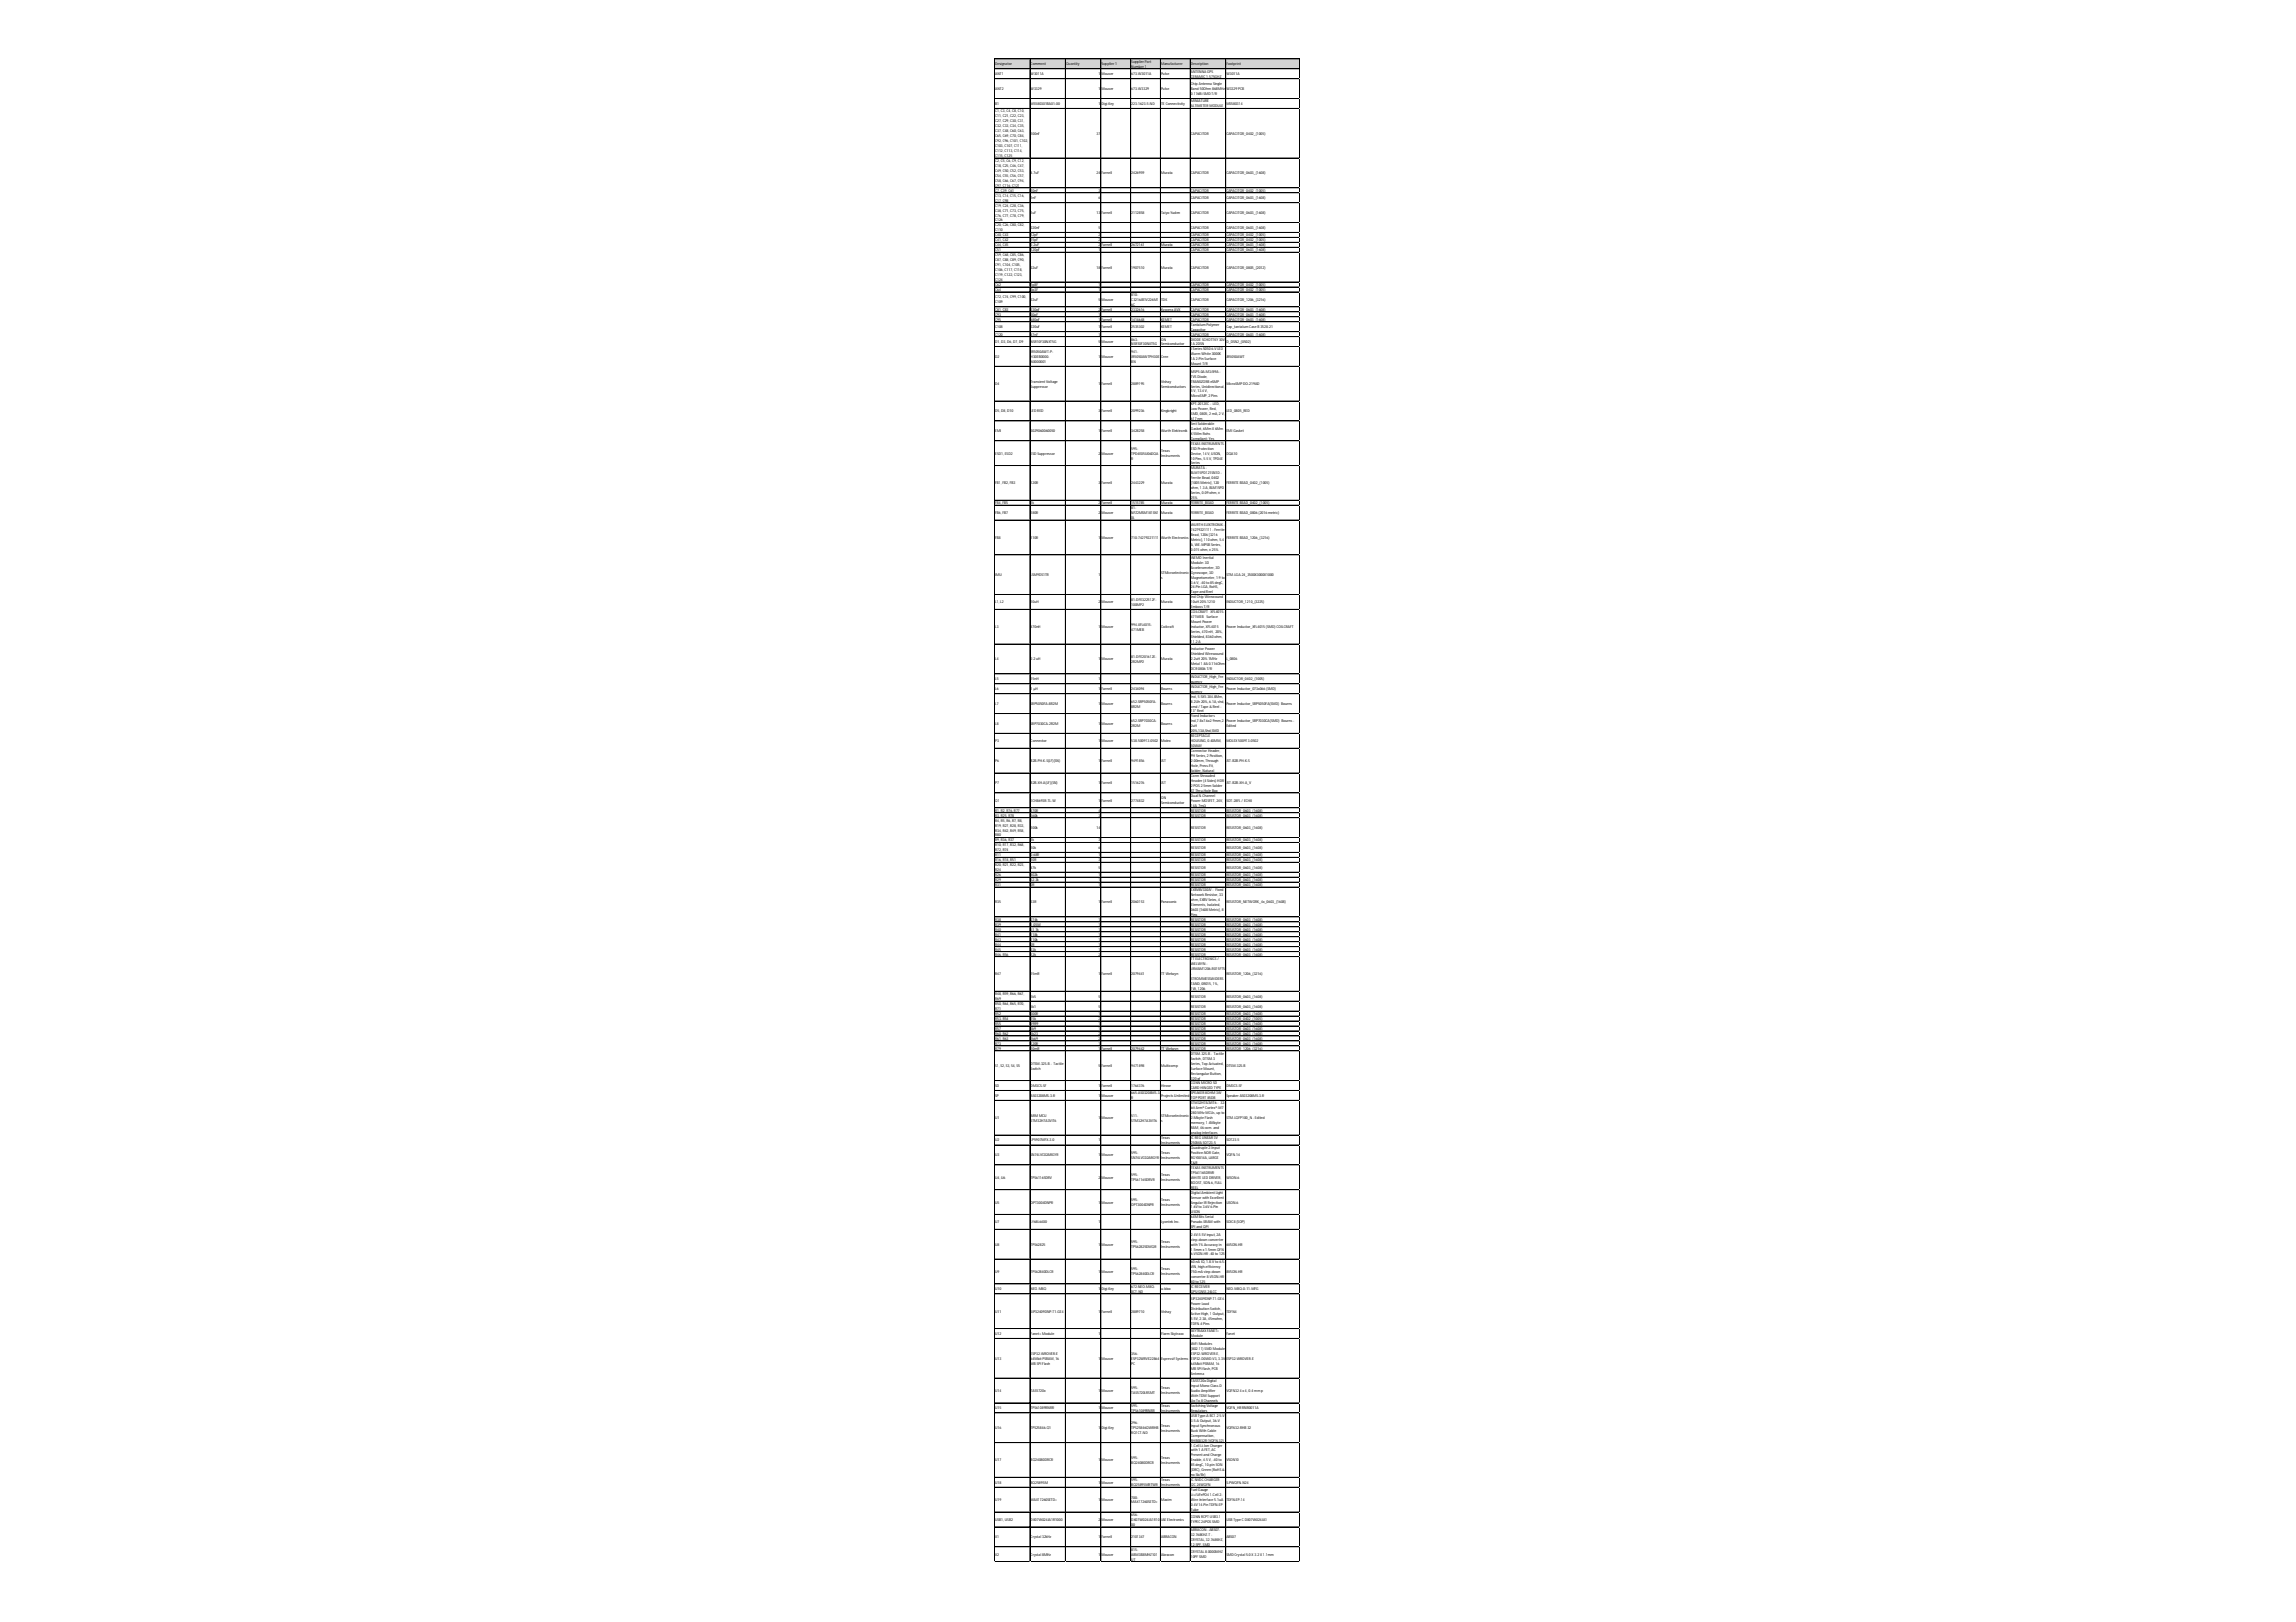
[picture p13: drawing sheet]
<svg xmlns="http://www.w3.org/2000/svg" width="297mm" height="210mm" viewBox="0 0 297 210" stroke-linecap="round" stroke-linejoin="round" font-family="sans-serif">
<defs><g id="words">
<g font-size=".5">
<text x="128.7" y="8.4">Designator</text>
<text x="128.7" y="9.7">ANT1</text>
<text x="128.7" y="11.6">ANT2</text>
<text x="133.3" y="8.4">Comment</text>
<text x="133.3" y="9.7">W3011A</text>
<text x="133.3" y="11.6">W3329</text>
<text x="137.9" y="8.4">Quantity</text>
<text x="142.1" y="9.7">1</text>
<text x="142.1" y="11.6">1</text>
<text x="142.5" y="8.4">Supplier 1</text>
<text x="142.5" y="9.7">Mouser</text>
<text x="142.5" y="11.6">Mouser</text>
<text x="146.4" y="8.1">Supplier Part</text>
<text x="146.4" y="8.8">Number 1</text>
<text x="146.4" y="9.7">673-W3011A</text>
<text x="146.4" y="11.6">673-W3329</text>
<text x="150.2" y="8.4">Manufacturer</text>
<text x="150.2" y="9.7">Pulse</text>
<text x="150.2" y="11.6">Pulse</text>
<text x="154.1" y="8.4">Description</text>
<text x="154.1" y="9.4">ANTENNA GPS</text>
<text x="154.1" y="10">CERAMIC 1.575GHZ</text>
<text x="154.1" y="11">Chip Antenna Single</text>
<text x="154.1" y="11.6">Band 50Ohm 868MHz</text>
<text x="158.7" y="8.4">Footprint</text>
<text x="158.7" y="9.7">W3011A</text>
<text x="158.7" y="11.6">W3329 PCB</text>
<text x="128.7" y="13.6">B1</text>
<text x="128.7" y="14.5">C1, C3, C4, C8, C10,</text>
<text x="128.7" y="15.2">C11, C21, C22, C23,</text>
<text x="128.7" y="15.8">C27, C29, C30, C31,</text>
<text x="128.7" y="16.5">C32, C33, C34, C35,</text>
<text x="128.7" y="17.1">C37, C48, C60, C63,</text>
<text x="128.7" y="17.7">C65, C69, C70, C84,</text>
<text x="133.3" y="13.6">MS580301BA01-00</text>
<text x="133.3" y="17.4">100nF</text>
<text x="141.9" y="17.4">37</text>
<text x="142.1" y="13.6">1</text>
<text x="142.5" y="13.6">Digi-Key</text>
<text x="146.4" y="13.6">223-1623-5-ND</text>
<text x="150.2" y="13.6">TE Connectivity</text>
<text x="154.1" y="12.3">0.17dBi SMD T/R</text>
<text x="154.1" y="13.3">MINIATURE</text>
<text x="154.1" y="13.9">ALTIMETER MODULE</text>
<text x="154.1" y="17.4">CAPACITOR</text>
<text x="158.7" y="13.6">MS580314</text>
<text x="158.7" y="17.4">CAPACITOR_0402_(1005)</text>
<text x="128.7" y="18.4">C92, C96, C101, C102,</text>
<text x="128.7" y="19">C103, C107, C111,</text>
<text x="128.7" y="19.7">C112, C113, C114,</text>
<text x="128.7" y="20.3">C115, C125</text>
<text x="128.7" y="21">C2, C5, C6, C9, C12,</text>
<text x="128.7" y="21.6">C18, C25, C46, C47,</text>
<text x="128.7" y="22.2">C49, C50, C52, C53,</text>
<text x="128.7" y="22.9">C54, C55, C56, C57,</text>
<text x="128.7" y="23.5">C58, C66, C67, C94,</text>
<text x="133.3" y="22.6">4.7uF</text>
<text x="141.9" y="22.6">24</text>
<text x="142.5" y="22.6">Farnell</text>
<text x="146.4" y="22.6">2426959</text>
<text x="150.2" y="22.6">Murata</text>
<text x="154.1" y="22.6">CAPACITOR</text>
<text x="158.7" y="22.6">CAPACITOR_0603_(1608)</text>
<text x="128.7" y="24.2">C97, C116, C121</text>
<text x="128.7" y="24.8">C7, C39, C61</text>
<text x="128.7" y="25.5">C13, C14, C15, C16,</text>
<text x="128.7" y="26.1">C17, C98</text>
<text x="128.7" y="26.7">C19, C24, C28, C36,</text>
<text x="128.7" y="27.4">C38, C71, C73, C75,</text>
<text x="128.7" y="28">C76, C77, C78, C79,</text>
<text x="128.7" y="28.7">C126</text>
<text x="128.7" y="29.3">C20, C26, C80, C82,</text>
<text x="128.7" y="29.9">C110</text>
<text x="133.3" y="24.8">10nF</text>
<text x="133.3" y="25.8">1nF</text>
<text x="133.3" y="27.7">1uF</text>
<text x="133.3" y="29.6">220nF</text>
<text x="141.9" y="27.7">13</text>
<text x="142.1" y="24.8">3</text>
<text x="142.1" y="25.8">6</text>
<text x="142.1" y="29.6">5</text>
<text x="142.5" y="27.7">Farnell</text>
<text x="146.4" y="27.7">2112858</text>
<text x="150.2" y="27.7">Taiyo Yuden</text>
<text x="154.1" y="24.8">CAPACITOR</text>
<text x="154.1" y="25.8">CAPACITOR</text>
<text x="154.1" y="27.7">CAPACITOR</text>
<text x="154.1" y="29.6">CAPACITOR</text>
<text x="158.7" y="24.8">CAPACITOR_0402_(1005)</text>
<text x="158.7" y="25.8">CAPACITOR_0603_(1608)</text>
<text x="158.7" y="27.7">CAPACITOR_0603_(1608)</text>
<text x="158.7" y="29.6">CAPACITOR_0603_(1608)</text>
<text x="128.7" y="30.6">C40, C43</text>
<text x="128.7" y="31.2">C41, C42</text>
<text x="128.7" y="31.9">C44, C45</text>
<text x="128.7" y="32.5">C51</text>
<text x="128.7" y="33.2">C59, C68, C85, C86,</text>
<text x="128.7" y="33.8">C87, C88, C89, C90,</text>
<text x="128.7" y="34.4">C91, C104, C105,</text>
<text x="128.7" y="35.1">C106, C117, C118,</text>
<text x="128.7" y="35.7">C119, C122, C123,</text>
<text x="133.3" y="30.6">12pF</text>
<text x="133.3" y="31.2">15pF</text>
<text x="133.3" y="31.9">2.2uF</text>
<text x="133.3" y="32.5">120pF</text>
<text x="133.3" y="34.7">22uF</text>
<text x="141.9" y="34.7">18</text>
<text x="142.1" y="30.6">2</text>
<text x="142.1" y="31.2">2</text>
<text x="142.1" y="31.9">2</text>
<text x="142.1" y="32.5">1</text>
<text x="142.5" y="31.9">Farnell</text>
<text x="142.5" y="34.7">Farnell</text>
<text x="146.4" y="31.9">2672161</text>
<text x="146.4" y="34.7">1907510</text>
<text x="150.2" y="31.9">Murata</text>
<text x="150.2" y="34.7">Murata</text>
<text x="154.1" y="30.6">CAPACITOR</text>
<text x="154.1" y="31.2">CAPACITOR</text>
<text x="154.1" y="31.9">CAPACITOR</text>
<text x="154.1" y="32.5">CAPACITOR</text>
<text x="154.1" y="34.7">CAPACITOR</text>
<text x="158.7" y="30.6">CAPACITOR_0402_(1005)</text>
<text x="158.7" y="31.2">CAPACITOR_0402_(1005)</text>
<text x="158.7" y="31.9">CAPACITOR_0603_(1608)</text>
<text x="158.7" y="32.5">CAPACITOR_0603_(1608)</text>
<text x="158.7" y="34.7">CAPACITOR_0805_(2012)</text>
<text x="128.7" y="36.4">C124</text>
<text x="128.7" y="37">C62</text>
<text x="128.7" y="37.6">C64</text>
<text x="128.7" y="38.6">C72, C74, C99, C100,</text>
<text x="128.7" y="39.2">C109</text>
<text x="128.7" y="40.2">C81, C83</text>
<text x="128.7" y="40.9">C93</text>
<text x="128.7" y="41.5">C95</text>
<text x="133.3" y="37">1p8F</text>
<text x="133.3" y="37.6">3p3F</text>
<text x="133.3" y="38.9">22uF</text>
<text x="133.3" y="40.2">330pF</text>
<text x="133.3" y="40.9">30pF</text>
<text x="133.3" y="41.5">680pF</text>
<text x="142.1" y="37">1</text>
<text x="142.1" y="37.6">1</text>
<text x="142.1" y="38.9">5</text>
<text x="142.1" y="40.2">2</text>
<text x="142.1" y="40.9">1</text>
<text x="142.1" y="41.5">1</text>
<text x="142.5" y="38.9">Mouser</text>
<text x="142.5" y="40.2">Farnell</text>
<text x="142.5" y="41.5">Farnell</text>
<text x="146.4" y="38.3">810-</text>
<text x="146.4" y="38.9">C3216JB1V226M1</text>
<text x="146.4" y="39.6">6C</text>
<text x="146.4" y="40.2">2332616</text>
<text x="146.4" y="41.5">1414648</text>
<text x="150.2" y="38.9">TDK</text>
<text x="150.2" y="40.2">Kyocera AVX</text>
<text x="150.2" y="41.5">KEMET</text>
<text x="154.1" y="37">CAPACITOR</text>
<text x="154.1" y="37.6">CAPACITOR</text>
<text x="154.1" y="38.9">CAPACITOR</text>
<text x="154.1" y="40.2">CAPACITOR</text>
<text x="154.1" y="40.9">CAPACITOR</text>
<text x="154.1" y="41.5">CAPACITOR</text>
<text x="158.7" y="37">CAPACITOR_0402_(1005)</text>
<text x="158.7" y="37.6">CAPACITOR_0402_(1005)</text>
<text x="158.7" y="38.9">CAPACITOR_1206_(3216)</text>
<text x="158.7" y="40.2">CAPACITOR_0603_(1608)</text>
<text x="158.7" y="40.9">CAPACITOR_0603_(1608)</text>
<text x="158.7" y="41.5">CAPACITOR_0603_(1608)</text>
<text x="128.7" y="42.4">C108</text>
<text x="128.7" y="43.4">C120</text>
<text x="128.7" y="44.4">D1, D3, D6, D7, D9</text>
<text x="128.7" y="46.3">D2</text>
<text x="133.3" y="42.4">220uF</text>
<text x="133.3" y="43.4">47nF</text>
<text x="133.3" y="44.4">NSR10F30NXT5G</text>
<text x="133.3" y="45.7">JR5050AWT-P-</text>
<text x="133.3" y="46.3">H30EB0000-</text>
<text x="133.3" y="46.9">N0000001</text>
<text x="142.1" y="42.4">1</text>
<text x="142.1" y="43.4">1</text>
<text x="142.1" y="44.4">5</text>
<text x="142.1" y="46.3">1</text>
<text x="142.5" y="42.4">Farnell</text>
<text x="142.5" y="44.4">Mouser</text>
<text x="142.5" y="46.3">Mouser</text>
<text x="146.4" y="42.4">2535302</text>
<text x="146.4" y="44.1">863-</text>
<text x="146.4" y="44.7">NSR10F30NXT5G</text>
<text x="146.4" y="45.7">941-</text>
<text x="146.4" y="46.3">JR5050AWTPH30E</text>
<text x="146.4" y="46.9">BN</text>
<text x="150.2" y="42.4">KEMET</text>
<text x="150.2" y="44.1">ON</text>
<text x="150.2" y="44.7">Semiconductor</text>
<text x="150.2" y="46.3">Cree</text>
<text x="154.1" y="42.1">Tantalum Polymer</text>
<text x="154.1" y="42.8">Capacitor</text>
<text x="154.1" y="43.4">CAPACITOR</text>
<text x="154.1" y="44.1">DIODE SCHOTTKY 30V</text>
<text x="154.1" y="44.7">1A 2DSN</text>
<text x="154.1" y="45.3">J Series5050 6-V LED</text>
<text x="154.1" y="46">Warm White 3000K</text>
<text x="154.1" y="46.6">1A 2-Pin Surface</text>
<text x="154.1" y="47.3">Mount T/R</text>
<text x="158.7" y="42.4">Cap_tantalum Case B 3528-21</text>
<text x="158.7" y="43.4">CAPACITOR_0603_(1608)</text>
<text x="158.7" y="44.4">D_DSN2_(0502)</text>
<text x="158.7" y="46.3">JR5050AWT</text>
<text x="128.7" y="49.8">D4</text>
<text x="128.7" y="53.4">D5, D8, D10</text>
<text x="133.3" y="49.5">TransientVoltage</text>
<text x="133.3" y="50.2">Suppressor</text>
<text x="133.3" y="53.4">LED RED</text>
<text x="142.1" y="49.8">1</text>
<text x="142.1" y="53.4">3</text>
<text x="142.5" y="49.8">Farnell</text>
<text x="142.5" y="53.4">Farnell</text>
<text x="146.4" y="49.8">2889195</text>
<text x="146.4" y="53.4">2099236</text>
<text x="150.2" y="49.5">Vishay</text>
<text x="150.2" y="50.2">Semiconductors</text>
<text x="150.2" y="53.4">Kingbright</text>
<text x="154.1" y="48.2">MSP5.0A-M3/89A -</text>
<text x="154.1" y="48.9">TVS Diode,</text>
<text x="154.1" y="49.5">TRANSZORB eSMP</text>
<text x="154.1" y="50.2">Series, Unidirectional,</text>
<text x="154.1" y="50.8">5 V, 13.4 V,</text>
<text x="154.1" y="51.4">MicroSMP, 2 Pins</text>
<text x="154.1" y="52.4">KPT-2012EC - LED,</text>
<text x="154.1" y="53.1">LowPower, Red,</text>
<text x="154.1" y="53.7">SMD, 0805, 2 mA, 2 V,</text>
<text x="158.7" y="49.8">MicroSMP DO-219AD</text>
<text x="158.7" y="53.4">LED_0805_RED</text>
<text x="128.7" y="55.9">EMI</text>
<text x="128.7" y="58.8">ESD1, ESD2</text>
<text x="133.3" y="55.9">3029060060050</text>
<text x="133.3" y="58.8">ESD Suppressor</text>
<text x="142.1" y="55.9">1</text>
<text x="142.1" y="58.8">2</text>
<text x="142.5" y="55.9">Farnell</text>
<text x="142.5" y="58.8">Mouser</text>
<text x="146.4" y="55.9">3428258</text>
<text x="146.4" y="58.2">595-</text>
<text x="146.4" y="58.8">TPD4E05U06DQA</text>
<text x="146.4" y="59.5">R</text>
<text x="150.2" y="55.9">Wurth Elektronik</text>
<text x="150.2" y="58.5">Texas</text>
<text x="150.2" y="59.1">Instruments</text>
<text x="154.1" y="54.3">617 nm</text>
<text x="154.1" y="55">Smt Solderable</text>
<text x="154.1" y="55.6">Gasket, 6Mm X 6Mm</text>
<text x="154.1" y="56.3">X5Mm Rohs</text>
<text x="154.1" y="56.9">Compliant: Yes</text>
<text x="154.1" y="57.5">TEXAS INSTRUMENTS -</text>
<text x="154.1" y="58.2">ESD Protection</text>
<text x="154.1" y="58.8">Device, 14 V, USON,</text>
<text x="154.1" y="59.5">10 Pins, 5.5 V, TPD4E</text>
<text x="158.7" y="55.9">EMI Gasket</text>
<text x="158.7" y="58.8">DQA10</text>
<text x="128.7" y="62.7">FB1, FB2, FB3</text>
<text x="128.7" y="65.2">FB4, FB5</text>
<text x="133.3" y="62.7">120R</text>
<text x="133.3" y="65.2">1k</text>
<text x="142.1" y="62.7">3</text>
<text x="142.1" y="65.2">2</text>
<text x="142.5" y="62.7">Farnell</text>
<text x="142.5" y="65.2">Farnell</text>
<text x="146.4" y="62.7">2443229</text>
<text x="146.4" y="65.2">1515785</text>
<text x="146.4" y="65.9">81-</text>
<text x="150.2" y="62.7">Murata</text>
<text x="150.2" y="65.2">Murata</text>
<text x="154.1" y="60.1">Series</text>
<text x="154.1" y="60.8">MURATA -</text>
<text x="154.1" y="61.4">BLM15PD121SN1D -</text>
<text x="154.1" y="62">Ferrite Bead, 0402</text>
<text x="154.1" y="62.7">[1005 Metric], 120</text>
<text x="154.1" y="63.3">ohm, 1.3 A, BLM15PD</text>
<text x="154.1" y="64">Series, 0.09 ohm, ±</text>
<text x="154.1" y="64.6">25%</text>
<text x="154.1" y="65.2">FERRITE_BEAD</text>
<text x="158.7" y="62.7">FERRITE BEAD_0402_(1005)</text>
<text x="158.7" y="65.2">FERRITE BEAD_0402_(1005)</text>
<text x="128.7" y="66.5">FB6, FB7</text>
<text x="128.7" y="69.7">FB8</text>
<text x="133.3" y="66.5">180R</text>
<text x="133.3" y="69.7">110R</text>
<text x="142.1" y="66.5">2</text>
<text x="142.1" y="69.7">1</text>
<text x="142.5" y="66.5">Mouser</text>
<text x="142.5" y="69.7">Mouser</text>
<text x="146.4" y="66.5">NFZ2MSM181SN1</text>
<text x="146.4" y="67.2">0L</text>
<text x="146.4" y="69.7">710-74279221111</text>
<text x="150.2" y="66.5">Murata</text>
<text x="150.2" y="69.7">Wurth Electronics</text>
<text x="154.1" y="66.5">FERRITE_BEAD</text>
<text x="154.1" y="68.1">WURTH ELEKTRONIK-</text>
<text x="154.1" y="68.8">74279221111 - Ferrite</text>
<text x="154.1" y="69.4">Bead, 1206 [3216</text>
<text x="154.1" y="70">Metric], 110 ohm, 5.4</text>
<text x="154.1" y="70.7">A, WE-MPSB Series,</text>
<text x="154.1" y="71.3">0.015 ohm, ± 25%</text>
<text x="158.7" y="66.5">FERRITE BEAD_0806 (2016 metric)</text>
<text x="158.7" y="69.7">FERRITE BEAD_1206_(3216)</text>
<text x="128.7" y="74.5">IMU</text>
<text x="133.3" y="74.5">LSM9DS1TR</text>
<text x="142.1" y="74.5">1</text>
<text x="146.4" y="77.8">81-DFE322512F-</text>
<text x="150.2" y="74.2">STMicroelectronic</text>
<text x="150.2" y="74.9">s</text>
<text x="154.1" y="72.3">iNEMO Inertial</text>
<text x="154.1" y="72.9">Module: 3D</text>
<text x="154.1" y="73.6">Accelerometer, 3D</text>
<text x="154.1" y="74.2">Gyroscope, 3D</text>
<text x="154.1" y="74.9">Magnetometer, 1.9 to</text>
<text x="154.1" y="75.5">3.6 V, -40 to 85 degC,</text>
<text x="154.1" y="76.2">24-Pin LGA, RoHS,</text>
<text x="154.1" y="76.8">Tape and Reel</text>
<text x="154.1" y="77.4">Ind Chip Wirewound</text>
<text x="158.7" y="74.5">STM-LGA-24_3500X3000X1000</text>
<text x="128.7" y="78.1">L1, L2</text>
<text x="128.7" y="81.3">L3</text>
<text x="133.3" y="78.1">10uH</text>
<text x="133.3" y="81.3">470nH</text>
<text x="142.1" y="78.1">2</text>
<text x="142.1" y="81.3">1</text>
<text x="142.5" y="78.1">Mouser</text>
<text x="142.5" y="81.3">Mouser</text>
<text x="146.4" y="78.4">100MP2</text>
<text x="146.4" y="81">994-XFL4015-</text>
<text x="146.4" y="81.6">471MEB</text>
<text x="150.2" y="78.1">Murata</text>
<text x="150.2" y="81.3">Coilcraft</text>
<text x="154.1" y="78.1">10uH 20% 1210</text>
<text x="154.1" y="78.7">EmbossT/R</text>
<text x="154.1" y="79.4">COILCRAFT XFL4015-</text>
<text x="154.1" y="80">471MEB Surface</text>
<text x="154.1" y="80.6">MountPower</text>
<text x="154.1" y="81.3">Inductor, XFL4015</text>
<text x="154.1" y="81.9">Series, 470 nH, 20%,</text>
<text x="154.1" y="82.6">Shielded, 8360 ohm,</text>
<text x="154.1" y="83.2">11.2 A</text>
<text x="158.7" y="78.1">INDUCTOR_1210_(3225)</text>
<text x="158.7" y="81.3">Power Inductor_XFL4015 (SMD) COILCRAFT</text>
<text x="128.7" y="85.5">L4</text>
<text x="128.7" y="88">L5</text>
<text x="128.7" y="89.3">L6</text>
<text x="133.3" y="85.5">2.2 uH</text>
<text x="133.3" y="88">15nH</text>
<text x="133.3" y="89.3">1 µH</text>
<text x="142.1" y="85.5">1</text>
<text x="142.1" y="88">1</text>
<text x="142.1" y="89.3">1</text>
<text x="142.5" y="85.5">Mouser</text>
<text x="142.5" y="89.3">Farnell</text>
<text x="146.4" y="85.1">81-DFE201612E-</text>
<text x="146.4" y="85.8">2R2MP2</text>
<text x="146.4" y="89.3">2434094</text>
<text x="150.2" y="85.5">Murata</text>
<text x="150.2" y="89.3">Bourns</text>
<text x="154.1" y="84.2">Inductor Power</text>
<text x="154.1" y="84.8">Shielded Wirewound</text>
<text x="154.1" y="85.5">2.2uH 20% 1MHz</text>
<text x="154.1" y="86.1">Metal 1.8A 0.116Ohm</text>
<text x="154.1" y="86.7">DCR 0806 T/R</text>
<text x="154.1" y="87.7">INDUCTOR_High_Fre</text>
<text x="154.1" y="88.4">quency</text>
<text x="154.1" y="89">INDUCTOR_High_Fre</text>
<text x="154.1" y="89.6">quency</text>
<text x="158.7" y="85.5">L_0806</text>
<text x="158.7" y="88">INDUCTOR_0402_(1005)</text>
<text x="158.7" y="89.3">Power Inductor_073x066 (SMD)</text>
<text x="128.7" y="91.2">L7</text>
<text x="128.7" y="93.8">L8</text>
<text x="133.3" y="91.2">SRP5050FA-8R2M</text>
<text x="133.3" y="93.8">SRP7030CA-2R2M</text>
<text x="142.1" y="91.2">1</text>
<text x="142.1" y="93.8">1</text>
<text x="142.5" y="91.2">Mouser</text>
<text x="142.5" y="93.8">Mouser</text>
<text x="146.4" y="90.9">652-SRP5050FA-</text>
<text x="146.4" y="91.6">8R2M</text>
<text x="146.4" y="93.5">652-SRP7030CA-</text>
<text x="146.4" y="94.1">2R2M</text>
<text x="150.2" y="91.2">Bourns</text>
<text x="150.2" y="93.8">Bourns</text>
<text x="154.1" y="90.3">Ind, 5.5X5.3X4.8Mm,</text>
<text x="154.1" y="90.9">8.2Uh 20%, 6.1A, shd,</text>
<text x="154.1" y="91.6">smd / Tape &amp; Reel -</text>
<text x="154.1" y="92.2">13&quot; Reel</text>
<text x="154.1" y="92.8">Fixed Inductors</text>
<text x="154.1" y="93.5">Ind,7.8x7.6x2.9mm,2.</text>
<text x="154.1" y="94.1">2uH</text>
<text x="154.1" y="94.8">20%,13A,Shd,SMD</text>
<text x="154.1" y="95.4">RECEPTACLE</text>
<text x="158.7" y="91.2">Power Inductor_SRP5050FA(SMD) Bourns</text>
<text x="158.7" y="93.5">Power Inductor_SRP7030CA(SMD) Bourns-</text>
<text x="158.7" y="94.1">Edited</text>
<text x="128.7" y="96.1">P3</text>
<text x="128.7" y="98.6">P6</text>
<text x="128.7" y="101.5">P7</text>
<text x="133.3" y="96.1">Connector</text>
<text x="133.3" y="98.6">B2B-PH-K-S(LF)(SN)</text>
<text x="133.3" y="101.5">B2B-XH-A(LF)(SN)</text>
<text x="142.1" y="96.1">1</text>
<text x="142.1" y="98.6">1</text>
<text x="142.1" y="101.5">1</text>
<text x="142.5" y="96.1">Mouser</text>
<text x="142.5" y="98.6">Farnell</text>
<text x="142.5" y="101.5">Farnell</text>
<text x="146.4" y="96.1">538-500913-0502</text>
<text x="146.4" y="98.6">9491856</text>
<text x="146.4" y="101.5">1516276</text>
<text x="150.2" y="96.1">Molex</text>
<text x="150.2" y="98.6">JST</text>
<text x="150.2" y="101.5">JST</text>
<text x="154.1" y="96.1">HOUSING, 0.40MM,</text>
<text x="154.1" y="96.7">50WAY</text>
<text x="154.1" y="97.3">Connector Header,</text>
<text x="154.1" y="98">PH Series, 2 Position,</text>
<text x="154.1" y="98.6">2.00mm, Through</text>
<text x="154.1" y="99.3">Hole, Press-Fit,</text>
<text x="154.1" y="99.9">Solder, Natural</text>
<text x="154.1" y="100.5">Conn Shrouded</text>
<text x="154.1" y="101.2">Header (4 Sides) HDR</text>
<text x="154.1" y="101.8">2 POS 2.5mm Solder</text>
<text x="158.7" y="96.1">MOLEX500913-0502</text>
<text x="158.7" y="98.6">JST-B2B-PH-K-S</text>
<text x="158.7" y="101.5">JST-B2B-XH-A_V</text>
<text x="128.7" y="103.8">Q1</text>
<text x="128.7" y="105">R1, R2, R76, R77</text>
<text x="128.7" y="105.7">R3, R25, R78</text>
<text x="128.7" y="106.3">R4, R5, R6, R7, R8,</text>
<text x="128.7" y="107">R19, R27, R28, R33,</text>
<text x="128.7" y="107.6">R34, R42, R49, R58,</text>
<text x="133.3" y="103.8">ECH8693R-TL-W</text>
<text x="133.3" y="105">470R</text>
<text x="133.3" y="105.7">560k</text>
<text x="133.3" y="107.3">100k</text>
<text x="141.9" y="107.3">14</text>
<text x="142.1" y="103.8">1</text>
<text x="142.1" y="105">4</text>
<text x="142.1" y="105.7">3</text>
<text x="142.5" y="103.8">Farnell</text>
<text x="146.4" y="103.8">2774832</text>
<text x="150.2" y="103.4">ON</text>
<text x="150.2" y="104.1">Semiconductor</text>
<text x="154.1" y="102.5">ST Thru-Hole Box</text>
<text x="154.1" y="103.1">Dual N-Channel</text>
<text x="154.1" y="103.8">Power MOSFET, 24V,</text>
<text x="154.1" y="104.4">14A, 7mΩ</text>
<text x="154.1" y="105">RESISTOR</text>
<text x="154.1" y="105.7">RESISTOR</text>
<text x="154.1" y="107.3">RESISTOR</text>
<text x="158.7" y="103.8">SOT-28FL/ECH8</text>
<text x="158.7" y="105">RESISTOR_0603_(1608)</text>
<text x="158.7" y="105.7">RESISTOR_0603_(1608)</text>
<text x="158.7" y="107.3">RESISTOR_0603_(1608)</text>
<text x="128.7" y="108.2">R80</text>
<text x="128.7" y="108.9">R9, R36, R37</text>
<text x="128.7" y="109.5">R10, R17, R32, R68,</text>
<text x="128.7" y="110.2">R72, R74</text>
<text x="128.7" y="110.8">R11</text>
<text x="128.7" y="111.5">R16, R18, R51</text>
<text x="128.7" y="112.1">R20, R21, R22, R23,</text>
<text x="128.7" y="112.7">R24</text>
<text x="128.7" y="113.4">R26</text>
<text x="133.3" y="108.9">1k</text>
<text x="133.3" y="109.8">10k</text>
<text x="133.3" y="110.8">0.68R</text>
<text x="133.3" y="111.5">10R</text>
<text x="133.3" y="112.4">47k</text>
<text x="133.3" y="113.4">402k</text>
<text x="142.1" y="108.9">3</text>
<text x="142.1" y="109.8">6</text>
<text x="142.1" y="110.8">1</text>
<text x="142.1" y="111.5">3</text>
<text x="142.1" y="112.4">5</text>
<text x="142.1" y="113.4">1</text>
<text x="154.1" y="108.9">RESISTOR</text>
<text x="154.1" y="109.8">RESISTOR</text>
<text x="154.1" y="110.8">RESISTOR</text>
<text x="154.1" y="111.5">RESISTOR</text>
<text x="154.1" y="112.4">RESISTOR</text>
<text x="154.1" y="113.4">RESISTOR</text>
<text x="158.7" y="108.9">RESISTOR_0603_(1608)</text>
<text x="158.7" y="109.8">RESISTOR_0603_(1608)</text>
<text x="158.7" y="110.8">RESISTOR_0603_(1608)</text>
<text x="158.7" y="111.5">RESISTOR_0603_(1608)</text>
<text x="158.7" y="112.4">RESISTOR_0603_(1608)</text>
<text x="158.7" y="113.4">RESISTOR_0603_(1608)</text>
<text x="128.7" y="114">R29</text>
<text x="128.7" y="114.7">R31</text>
<text x="128.7" y="116.9">R35</text>
<text x="128.7" y="119.2">R38</text>
<text x="128.7" y="119.8">R39</text>
<text x="133.3" y="114">52.3k</text>
<text x="133.3" y="114.7">0R</text>
<text x="133.3" y="116.9">33R</text>
<text x="133.3" y="119.2">274k</text>
<text x="133.3" y="119.8">1.05M</text>
<text x="142.1" y="114">1</text>
<text x="142.1" y="114.7">1</text>
<text x="142.1" y="116.9">1</text>
<text x="142.1" y="119.2">1</text>
<text x="142.1" y="119.8">1</text>
<text x="142.5" y="116.9">Farnell</text>
<text x="146.4" y="116.9">2060153</text>
<text x="150.2" y="116.9">Panasonic</text>
<text x="154.1" y="114">RESISTOR</text>
<text x="154.1" y="114.7">RESISTOR</text>
<text x="154.1" y="115.3">EXBV8V330JV - Fixed</text>
<text x="154.1" y="116">Network Resistor, 33</text>
<text x="154.1" y="116.6">ohm, EXBV Seies, 4</text>
<text x="154.1" y="117.2">Elements, Isolated,</text>
<text x="154.1" y="117.9">0603 [1608 Metric], 8</text>
<text x="154.1" y="118.5">Pins</text>
<text x="154.1" y="119.2">RESISTOR</text>
<text x="154.1" y="119.8">RESISTOR</text>
<text x="158.7" y="114">RESISTOR_0603_(1608)</text>
<text x="158.7" y="114.7">RESISTOR_0603_(1608)</text>
<text x="158.7" y="116.9">RESISTOR_NETWORK_4x_0603_(1608)</text>
<text x="158.7" y="119.2">RESISTOR_0603_(1608)</text>
<text x="158.7" y="119.8">RESISTOR_0603_(1608)</text>
<text x="128.7" y="120.4">R40</text>
<text x="128.7" y="121.1">R41</text>
<text x="128.7" y="121.7">R43</text>
<text x="128.7" y="122.4">R44</text>
<text x="128.7" y="123">R45</text>
<text x="128.7" y="123.7">R46, R56</text>
<text x="133.3" y="120.4">51.1k</text>
<text x="133.3" y="121.1">118k</text>
<text x="133.3" y="121.7">110k</text>
<text x="133.3" y="122.4">2R</text>
<text x="133.3" y="123">33k</text>
<text x="133.3" y="123.7">12k</text>
<text x="142.1" y="120.4">1</text>
<text x="142.1" y="121.1">1</text>
<text x="142.1" y="121.7">1</text>
<text x="142.1" y="122.4">1</text>
<text x="142.1" y="123">1</text>
<text x="142.1" y="123.7">2</text>
<text x="154.1" y="120.4">RESISTOR</text>
<text x="154.1" y="121.1">RESISTOR</text>
<text x="154.1" y="121.7">RESISTOR</text>
<text x="154.1" y="122.4">RESISTOR</text>
<text x="154.1" y="123">RESISTOR</text>
<text x="154.1" y="123.7">RESISTOR</text>
<text x="154.1" y="124.3">TT ELECTRONICS /</text>
<text x="154.1" y="124.9">WELWYN -</text>
<text x="154.1" y="125.6">LRMAM1206-R015FT5</text>
<text x="158.7" y="120.4">RESISTOR_0603_(1608)</text>
<text x="158.7" y="121.1">RESISTOR_0603_(1608)</text>
<text x="158.7" y="121.7">RESISTOR_0603_(1608)</text>
<text x="158.7" y="122.4">RESISTOR_0603_(1608)</text>
<text x="158.7" y="123">RESISTOR_0603_(1608)</text>
<text x="158.7" y="123.7">RESISTOR_0603_(1608)</text>
<text x="128.7" y="126.2">R47</text>
<text x="128.7" y="128.8">R48, R59, R66, R67,</text>
<text x="128.7" y="129.4">R69</text>
<text x="128.7" y="130.1">R50, R64, R65, R70,</text>
<text x="128.7" y="130.7">R71</text>
<text x="128.7" y="131.4">R52</text>
<text x="128.7" y="132">R53, R54</text>
<text x="133.3" y="126.2">15mR</text>
<text x="133.3" y="129.1">1k5</text>
<text x="133.3" y="130.4">5k1</text>
<text x="133.3" y="131.4">300R</text>
<text x="133.3" y="132">15k</text>
<text x="142.1" y="126.2">1</text>
<text x="142.1" y="129.1">5</text>
<text x="142.1" y="130.4">5</text>
<text x="142.1" y="131.4">1</text>
<text x="142.1" y="132">2</text>
<text x="142.5" y="126.2">Farnell</text>
<text x="146.4" y="126.2">2079441</text>
<text x="150.2" y="126.2">TT Welwyn</text>
<text x="154.1" y="126.2">-</text>
<text x="154.1" y="126.9">STROMMESSWIDERS</text>
<text x="154.1" y="127.5">TAND, 0R015, 1%,</text>
<text x="154.1" y="128.1">1W, 1206</text>
<text x="154.1" y="129.1">RESISTOR</text>
<text x="154.1" y="130.4">RESISTOR</text>
<text x="154.1" y="131.4">RESISTOR</text>
<text x="154.1" y="132">RESISTOR</text>
<text x="158.7" y="126.2">RESISTOR_1206_(3216)</text>
<text x="158.7" y="129.1">RESISTOR_0603_(1608)</text>
<text x="158.7" y="130.4">RESISTOR_0603_(1608)</text>
<text x="158.7" y="131.4">RESISTOR_0603_(1608)</text>
<text x="158.7" y="132">RESISTOR_0402_(1005)</text>
<text x="128.7" y="132.6">R55</text>
<text x="128.7" y="133.3">R57</text>
<text x="128.7" y="133.9">R60, R62</text>
<text x="128.7" y="134.6">R61, R63</text>
<text x="128.7" y="135.2">R73</text>
<text x="128.7" y="135.8">R79</text>
<text x="133.3" y="132.6">49R9</text>
<text x="133.3" y="133.3">5k9</text>
<text x="133.3" y="133.9">5k23</text>
<text x="133.3" y="134.6">1k69</text>
<text x="133.3" y="135.2">120R</text>
<text x="133.3" y="135.8">10mR</text>
<text x="133.3" y="137.8">DTSM-32S-B - Tactile</text>
<text x="142.1" y="132.6">1</text>
<text x="142.1" y="133.3">1</text>
<text x="142.1" y="133.9">2</text>
<text x="142.1" y="134.6">2</text>
<text x="142.1" y="135.2">1</text>
<text x="142.1" y="135.8">1</text>
<text x="142.5" y="135.8">Farnell</text>
<text x="146.4" y="135.8">2079442</text>
<text x="150.2" y="135.8">TT Welwyn</text>
<text x="154.1" y="132.6">RESISTOR</text>
<text x="154.1" y="133.3">RESISTOR</text>
<text x="154.1" y="133.9">RESISTOR</text>
<text x="154.1" y="134.6">RESISTOR</text>
<text x="154.1" y="135.2">RESISTOR</text>
<text x="154.1" y="135.8">RESISTOR</text>
<text x="154.1" y="136.5">DTSM-32S-B - Tactile</text>
<text x="154.1" y="137.1">Switch, DTSM-3</text>
<text x="154.1" y="137.8">Series, Top Actuated,</text>
<text x="158.7" y="132.6">RESISTOR_0603_(1608)</text>
<text x="158.7" y="133.3">RESISTOR_0603_(1608)</text>
<text x="158.7" y="133.9">RESISTOR_0603_(1608)</text>
<text x="158.7" y="134.6">RESISTOR_0603_(1608)</text>
<text x="158.7" y="135.2">RESISTOR_0603_(1608)</text>
<text x="158.7" y="135.8">RESISTOR_1206_(3216)</text>
<text x="128.7" y="138.1">S1, S2, S3, S4, S5</text>
<text x="128.7" y="140.7">SD</text>
<text x="128.7" y="141.9">SP</text>
<text x="133.3" y="138.4">Switch</text>
<text x="133.3" y="140.7">DM3CS-SF</text>
<text x="133.3" y="141.9">AS03208MS-3-R</text>
<text x="142.1" y="138.1">5</text>
<text x="142.1" y="140.7">1</text>
<text x="142.1" y="141.9">1</text>
<text x="142.5" y="138.1">Farnell</text>
<text x="142.5" y="140.7">Farnell</text>
<text x="142.5" y="141.9">Mouser</text>
<text x="146.4" y="138.1">9471898</text>
<text x="146.4" y="140.7">1764376</text>
<text x="146.4" y="141.6">665-AS03208MS-3-</text>
<text x="146.4" y="142.3">R</text>
<text x="150.2" y="138.1">Multicomp</text>
<text x="150.2" y="140.7">Hirose</text>
<text x="150.2" y="141.9">ProjectsUnlimited</text>
<text x="154.1" y="138.4">Surface Mount,</text>
<text x="154.1" y="139.1">Rectangular Button,</text>
<text x="154.1" y="139.7">320 gf</text>
<text x="154.1" y="140.3">CONN MICRO SD</text>
<text x="154.1" y="141">CARD HINGED TYPE</text>
<text x="154.1" y="141.6">SPEAKER 8OHM 3W</text>
<text x="154.1" y="142.3">TOPPORT 85DB</text>
<text x="154.1" y="142.9">STM32H7A3VIT6 - 32-</text>
<text x="154.1" y="143.5">bit Arm® Cortex®-M7</text>
<text x="158.7" y="138.1">DTSM-32S-B</text>
<text x="158.7" y="140.7">DM3CS-SF</text>
<text x="158.7" y="141.9">Speaker AS03208MS-3-R</text>
<text x="128.7" y="144.8">U1</text>
<text x="128.7" y="147.7">U2</text>
<text x="128.7" y="149.6">U3</text>
<text x="133.3" y="144.5">ARM MCU</text>
<text x="133.3" y="145.1">STM32H7A3VIT6</text>
<text x="133.3" y="147.7">LP5907MFX-3.0</text>
<text x="133.3" y="149.6">SN74LVC02ARGYR</text>
<text x="142.1" y="144.8">1</text>
<text x="142.1" y="147.7">1</text>
<text x="142.1" y="149.6">1</text>
<text x="142.5" y="144.8">Mouser</text>
<text x="142.5" y="149.6">Mouser</text>
<text x="146.4" y="144.5">511-</text>
<text x="146.4" y="145.1">STM32H7A3VIT6</text>
<text x="146.4" y="149.3">595-</text>
<text x="146.4" y="150">SN74LVC02ARGYR</text>
<text x="150.2" y="144.5">STMicroelectronic</text>
<text x="150.2" y="145.1">s</text>
<text x="150.2" y="147.4">Texas</text>
<text x="150.2" y="148">Instruments</text>
<text x="150.2" y="149.3">Texas</text>
<text x="150.2" y="150">Instruments</text>
<text x="154.1" y="144.2">280 MHz MCUs, up to</text>
<text x="154.1" y="144.8">2-Mbyte Flash</text>
<text x="154.1" y="145.5">memory, 1.4Mbyte</text>
<text x="154.1" y="146.1">RAM, 46 com. and</text>
<text x="154.1" y="146.8">analog interfaces</text>
<text x="154.1" y="147.4">IC REG LINEAR 3V</text>
<text x="154.1" y="148">250MA SOT23-5</text>
<text x="154.1" y="148.7">Quadruple 2-Input</text>
<text x="154.1" y="149.3">Positive-NOR Gate,</text>
<text x="154.1" y="150">RGY0014A, LARGE</text>
<text x="158.7" y="144.8">STM-LQFP100_N - Edited</text>
<text x="158.7" y="147.7">SOT23-5</text>
<text x="158.7" y="149.6">VQFN-14</text>
<text x="128.7" y="152.5">U4, U6</text>
<text x="128.7" y="155.7">U5</text>
<text x="133.3" y="152.5">TPS61165DRV</text>
<text x="133.3" y="155.7">OPT3004DNPR</text>
<text x="142.1" y="152.5">2</text>
<text x="142.1" y="155.7">1</text>
<text x="142.5" y="152.5">Mouser</text>
<text x="142.5" y="155.7">Mouser</text>
<text x="146.4" y="152.2">595-</text>
<text x="146.4" y="152.8">TPS61165DRVR</text>
<text x="146.4" y="155.4">595-</text>
<text x="150.2" y="152.2">Texas</text>
<text x="150.2" y="152.8">Instruments</text>
<text x="150.2" y="155.4">Texas</text>
<text x="154.1" y="150.6">T&amp;R</text>
<text x="154.1" y="151.3">TEXAS INSTRUMENTS</text>
<text x="154.1" y="151.9">TPS61165DRVR</text>
<text x="154.1" y="152.5">WHITE LED DRIVER,</text>
<text x="154.1" y="153.2">BOOST, SON-6, FULL</text>
<text x="154.1" y="153.8">REEL</text>
<text x="154.1" y="154.5">Digital AmbientLight</text>
<text x="154.1" y="155.1">Sensor with Excellent</text>
<text x="154.1" y="155.7">Angular IR Rejection</text>
<text x="158.7" y="152.5">WSON-6</text>
<text x="158.7" y="155.7">USON-6</text>
<text x="128.7" y="158.3">U7</text>
<text x="128.7" y="161.2">U8</text>
<text x="133.3" y="158.3">LY68L6400</text>
<text x="133.3" y="161.2">TPS62825</text>
<text x="142.1" y="158.3">1</text>
<text x="142.1" y="161.2">1</text>
<text x="142.5" y="161.2">Mouser</text>
<text x="146.4" y="156.1">OPT3004DNPR</text>
<text x="146.4" y="160.9">595-</text>
<text x="146.4" y="161.5">TPS62825DMQR</text>
<text x="150.2" y="156.1">Instruments</text>
<text x="150.2" y="158.3">Lyontek Inc.</text>
<text x="150.2" y="160.9">Texas</text>
<text x="150.2" y="161.5">Instruments</text>
<text x="154.1" y="156.4">1.6V to 3.6V 6-Pin</text>
<text x="154.1" y="157">USON</text>
<text x="154.1" y="157.7">64M BitsSerial</text>
<text x="154.1" y="158.3">Pseudo-SRAM with</text>
<text x="154.1" y="159">SPI and QPI</text>
<text x="154.1" y="159.9">2.4V-5.5V input, 2A</text>
<text x="154.1" y="160.5">step-down converter</text>
<text x="154.1" y="161.2">with 1% Accuracy in</text>
<text x="154.1" y="161.8">1.5mm x 1.5mm QFN</text>
<text x="158.7" y="158.3">SOIC8 (SOP)</text>
<text x="158.7" y="161.2">6VSON-HR</text>
<text x="128.7" y="164.7">U9</text>
<text x="128.7" y="167">U10</text>
<text x="133.3" y="164.7">TPS62840DLCR</text>
<text x="133.3" y="167">NEO-M8Q</text>
<text x="142.1" y="164.7">1</text>
<text x="142.1" y="167">1</text>
<text x="142.5" y="164.7">Mouser</text>
<text x="142.5" y="167">Digi-Key</text>
<text x="146.4" y="164.4">595-</text>
<text x="146.4" y="165">TPS62840DLCR</text>
<text x="146.4" y="166.7">672-NEO-M8Q-</text>
<text x="146.4" y="167.3">0CT-ND</text>
<text x="150.2" y="164.4">Texas</text>
<text x="150.2" y="165">Instruments</text>
<text x="150.2" y="167">u-blox</text>
<text x="154.1" y="162.5">6-VSON-HR -40 to 125</text>
<text x="154.1" y="163.4">60-nA IQ, 1.8-V to 6.5-</text>
<text x="154.1" y="164.1">VIN, high-efficiency</text>
<text x="154.1" y="164.7">750-mA step-down</text>
<text x="154.1" y="165.4">converter 8-VSON-HR -</text>
<text x="154.1" y="166">40 to 125</text>
<text x="154.1" y="166.7">IC RECEIVER</text>
<text x="154.1" y="167.3">GPS/GNSS 24LCC</text>
<text x="158.7" y="164.7">8VSON-HR</text>
<text x="158.7" y="167">NEO-M8Q-0-11-MFG</text>
<text x="128.7" y="169.9">U11</text>
<text x="128.7" y="172.7">U12</text>
<text x="133.3" y="169.9">SIP32409DNP-T1-GE4</text>
<text x="133.3" y="172.7">Fanet+ Module</text>
<text x="142.1" y="169.9">1</text>
<text x="142.1" y="172.7">1</text>
<text x="142.5" y="169.9">Farnell</text>
<text x="146.4" y="169.9">2889710</text>
<text x="150.2" y="169.9">Vishay</text>
<text x="150.2" y="172.7">Flarm Skytraxx</text>
<text x="154.1" y="168.2">SIP32409DNP-T1-GE4 -</text>
<text x="154.1" y="168.9">Power Load</text>
<text x="154.1" y="169.5">Distribution Switch,</text>
<text x="154.1" y="170.2">Active High, 1 Output,</text>
<text x="154.1" y="170.8">5.5V, 2.3A, 45mohm,</text>
<text x="154.1" y="171.5">TDFN-4 Pins</text>
<text x="154.1" y="172.4">SKYTRAXXFANET+</text>
<text x="154.1" y="173.1">Module</text>
<text x="158.7" y="169.9">TDFN4</text>
<text x="158.7" y="172.7">Fanet</text>
<text x="128.7" y="176">U13</text>
<text x="133.3" y="175.3">ESP32-WROVER-E</text>
<text x="133.3" y="176">64MbitPSRAM, 16</text>
<text x="133.3" y="176.6">MB SPI Flash</text>
<text x="142.1" y="176">1</text>
<text x="142.5" y="176">Mouser</text>
<text x="146.4" y="175.3">356-</text>
<text x="146.4" y="176">ESP32WRVE22864</text>
<text x="146.4" y="176.6">PC</text>
<text x="146.4" y="179.8">595-</text>
<text x="150.2" y="176">EspressifSystems</text>
<text x="150.2" y="179.8">Texas</text>
<text x="154.1" y="174">WiFi Modules</text>
<text x="154.1" y="174.7">(802.11) SMD Module</text>
<text x="154.1" y="175.3">ESP32-WROVER-E,</text>
<text x="154.1" y="176">ESP32-D0WD-V3, 3.3V</text>
<text x="154.1" y="176.6">64MbitPSRAM, 16</text>
<text x="154.1" y="177.2">MB SPI flash, PCB</text>
<text x="154.1" y="177.9">Antenna</text>
<text x="154.1" y="178.9">TAS5720x Digital</text>
<text x="154.1" y="179.5">Input Mono Class-D</text>
<text x="158.7" y="176">ESP32-WROVER-E</text>
<text x="128.7" y="180.1">U14</text>
<text x="128.7" y="182.4">U15</text>
<text x="128.7" y="184.9">U16</text>
<text x="133.3" y="180.1">TAS5720x</text>
<text x="133.3" y="182.4">TPS61089RNRR</text>
<text x="133.3" y="184.9">TPS25846-Q1</text>
<text x="142.1" y="180.1">1</text>
<text x="142.1" y="182.4">1</text>
<text x="142.1" y="184.9">1</text>
<text x="142.5" y="180.1">Mouser</text>
<text x="142.5" y="182.4">Mouser</text>
<text x="142.5" y="184.9">Digi-Key</text>
<text x="146.4" y="180.4">TAS5720LRSMT</text>
<text x="146.4" y="182.1">595-</text>
<text x="146.4" y="182.7">TPS61089RNRR</text>
<text x="146.4" y="184.3">296-</text>
<text x="146.4" y="184.9">TPS25846QWRHB</text>
<text x="146.4" y="185.6">RQ1CT-ND</text>
<text x="150.2" y="180.4">Instruments</text>
<text x="150.2" y="182.1">Texas</text>
<text x="150.2" y="182.7">Instruments</text>
<text x="150.2" y="184.6">Texas</text>
<text x="150.2" y="185.3">Instruments</text>
<text x="154.1" y="180.1">Audio Amplifier</text>
<text x="154.1" y="180.8">With TDM Support</text>
<text x="154.1" y="181.4">Up To 8 Channels</text>
<text x="154.1" y="182.1">SwitchingVoltage</text>
<text x="154.1" y="182.7">Regulators</text>
<text x="154.1" y="183.3">USB Type-A BC1.2 5-V</text>
<text x="154.1" y="184">3.5-A Output, 36-V</text>
<text x="154.1" y="184.6">Input Synchronous</text>
<text x="154.1" y="185.3">Buck With Cable</text>
<text x="154.1" y="185.9">Compensation,</text>
<text x="158.7" y="180.1">VQFN32 4 x4, 0.4 mm p</text>
<text x="158.7" y="182.4">VQFN_HR RNR0011A</text>
<text x="158.7" y="184.9">VQFN32-RHB 32</text>
<text x="128.7" y="189.1">U17</text>
<text x="128.7" y="192">U18</text>
<text x="133.3" y="189.1">BQ24080DRCR</text>
<text x="133.3" y="192">BQ25895M</text>
<text x="142.1" y="189.1">1</text>
<text x="142.1" y="192">1</text>
<text x="142.5" y="189.1">Mouser</text>
<text x="142.5" y="192">Mouser</text>
<text x="146.4" y="188.8">595-</text>
<text x="146.4" y="189.4">BQ24080DRCR</text>
<text x="146.4" y="191.7">595-</text>
<text x="150.2" y="188.8">Texas</text>
<text x="150.2" y="189.4">Instruments</text>
<text x="150.2" y="191.7">Texas</text>
<text x="154.1" y="186.6">RHB0032R (VQFN-32)</text>
<text x="154.1" y="187.2">1-Cell Li-Ion Charger</text>
<text x="154.1" y="187.8">with 1 A FET, AC</text>
<text x="154.1" y="188.5">Present and Charge</text>
<text x="154.1" y="189.1">Enable, 4.5 V, -40 to</text>
<text x="154.1" y="189.8">85 degC, 10-pin SON</text>
<text x="154.1" y="190.4">(DRC), Green (RoHS &amp;</text>
<text x="154.1" y="191">no Sb/Br)</text>
<text x="154.1" y="191.7">ICNVDC CHARGER</text>
<text x="158.7" y="189.1">VSON10</text>
<text x="158.7" y="192">S-PWQFN-N24</text>
<text x="128.7" y="194.3">U19</text>
<text x="128.7" y="196.8">USB1, USB2</text>
<text x="133.3" y="194.3">MAX17260SETD+</text>
<text x="133.3" y="196.8">DX07W024JA1R1000</text>
<text x="142.1" y="194.3">1</text>
<text x="142.1" y="196.8">2</text>
<text x="142.5" y="194.3">Mouser</text>
<text x="142.5" y="196.8">Mouser</text>
<text x="146.4" y="192.3">BQ25895MRTWR</text>
<text x="146.4" y="193.9">700-</text>
<text x="146.4" y="194.6">MAX17260SETD+</text>
<text x="146.4" y="196.2">656-</text>
<text x="146.4" y="196.8">DX07W024JA1R10</text>
<text x="146.4" y="197.5">00</text>
<text x="150.2" y="192.3">Instruments</text>
<text x="150.2" y="194.3">Maxim</text>
<text x="150.2" y="196.8">JAE Electronics</text>
<text x="154.1" y="192.3">I2C24WQFN</text>
<text x="154.1" y="193">Fuel Gauge</text>
<text x="154.1" y="193.6">Li+/LiFePO4 1-Cell 2-</text>
<text x="154.1" y="194.3">Wire Interface 5.1uA</text>
<text x="154.1" y="194.9">0.4V 14-Pin TDFN-EP</text>
<text x="154.1" y="195.5">Tube</text>
<text x="154.1" y="196.5">CONN RCPT USB3.1</text>
<text x="154.1" y="197.1">TYPEC24POS SMD</text>
<text x="158.7" y="194.3">TDFN-EP-14</text>
<text x="158.7" y="196.8">USB Type C DX07W024JA1</text>
<text x="128.7" y="199.1">X1</text>
<text x="128.7" y="201.3">X2</text>
<text x="133.3" y="199.1">Crystal 32kHz</text>
<text x="133.3" y="201.3">Crystal 8MHz</text>
<text x="142.1" y="199.1">1</text>
<text x="142.1" y="201.3">1</text>
<text x="142.5" y="199.1">Farnell</text>
<text x="142.5" y="201.3">Mouser</text>
<text x="146.4" y="199.1">2101347</text>
<text x="146.4" y="200.7">815-</text>
<text x="146.4" y="201.3">ABM3B8MHZ101</text>
<text x="146.4" y="202">UT</text>
<text x="150.2" y="199.1">ABRACON</text>
<text x="150.2" y="201.3">Abracon</text>
<text x="154.1" y="198.1">ABRACON - ABS07-</text>
<text x="154.1" y="198.7">32.768KHZ-T -</text>
<text x="154.1" y="199.4">CRYSTAL, 32.768KHZ,</text>
<text x="154.1" y="200">12.5PF, SMD</text>
<text x="154.1" y="201">CRYSTAL8.0000MHZ</text>
<text x="154.1" y="201.6">10PF SMD</text>
<text x="158.7" y="199.1">ABS07</text>
<text x="158.7" y="201.3">SMD Crystal 5.0 X 3.2 X 1.1mm</text>
</g>
</g></defs>
<path d="M128.7 7.6h39.5v1.3h-39.5z" fill="#d3d3d3"/>
<g fill="none" stroke="#000" stroke-width=".13">
<path d="M128.7 7.6v194.5M128.7 7.6h39.5M128.7 7.6h39.5l-.1 194.5h-39.4M128.7 8.9h39.5M128.7 10.2h39.5M128.7 12.7h39.5M128.7 12.8h39.5M128.7 14h39.5M133.2 7.6l.1 194.5M137.8 7.6v194.5M142.4 7.6v194.5M146.3 7.6v194.5"/>
<path d="M150.1 7.6v194.5M154 7.6v194.5M158.6 7.6v194.5M128.7 20.5h39.5M128.7 24.3h39.5M128.7 24.9h39.5M128.7 25h39.5M128.7 26.2h39.5M128.7 28.8h39.5M128.7 30.1h39.5M128.7 30.7h39.5M128.7 31.4h39.5"/>
<path d="M128.7 32h39.5M128.7 32.6h39.5M128.7 32.7h39.5M128.7 36.5h39.5M128.7 37.1h39.5M128.7 37.8h39.5M128.7 39.7h39.5M128.7 40.3h39.5M128.7 40.4h39.5M128.7 41h39.5M128.7 41.6h39.5M128.7 42.9h39.5"/>
<path d="M128.7 43.6h39.5M128.7 44.8h39.5M128.7 44.9h39.5M128.7 47.4h39.5M128.7 51.9h39.5M128.7 54.5h39.5M128.7 57h39.5M128.7 60.2h39.5M128.7 64.7h39.5M128.7 65.4h39.5M128.7 67.3h39.5M128.7 71.8h39.5"/>
<path d="M128.7 76.9h39.5M128.7 78.9h39.5M128.7 83.4h39.5M128.7 87.2h39.5M128.7 88.5h39.5M128.7 89.8h39.5M128.7 92.3h39.5M128.7 94.9h39.5M128.7 96.8h39.5M128.7 100h39.5M128.7 102.6h39.5M128.7 104.5h39.5"/>
<path d="M128.7 105.2h39.5M128.7 105.8h39.5M128.7 108.4h39.5M128.7 109h39.5M128.7 110.3h39.5M128.7 111h39.5M128.7 111.6h39.5M128.7 112.9h39.5M128.7 113.5h39.5M128.7 114.2h39.5M128.7 114.8h39.5M128.7 118.7h39.5"/>
<path d="M128.7 119.3h39.5M128.7 119.9h39.5M128.7 120.6h39.5M128.7 121.2h39.5M128.7 121.9h39.5M128.7 122.5h39.5M128.7 123.1h39.5M128.7 123.2h39.5M128.7 123.8h39.5M128.7 128.3h39.5M128.7 129.6h39.5M128.7 130.8h39.5"/>
<path d="M128.7 131.5h39.5M128.7 132.1h39.5M128.7 132.8h39.5M128.7 133.4h39.5M128.7 134.1h39.5M128.7 134.7h39.5M128.7 135.3h39.5M128.7 136h39.5M128.7 139.8h39.5M128.7 141.1h39.5M128.7 142.4h39.5M128.7 146.9h39.5"/>
<path d="M128.7 148.2h39.5M128.7 150.7h39.5M128.7 154h39.5M128.7 157.2h39.5M128.7 159.1h39.5M128.7 162.9h39.5M128.7 166.1h39.5M128.7 167.4h39.5M128.7 171.9h39.5M128.7 173.2h39.5M128.7 178.3h39.5M128.7 181.6h39.5"/>
<path d="M128.7 182.8h39.5M128.7 186.7h39.5M128.7 191.2h39.5M128.7 192.5h39.5M128.7 195.7h39.5M128.7 197.6h39.5M128.7 200.2h39.5M128.7 202.1h39.5"/>
</g>
<path d="M128.7 202.1h.1" fill="none" stroke="#d4d4d4" stroke-width=".13"/>
<path d="M133.2 202.1h.1" fill="none" stroke="#d4d4d4" stroke-width=".13"/>
<path d="M137.8 202.1h.1" fill="none" stroke="#d4d4d4" stroke-width=".13"/>
<path d="M142.4 202.1h.1" fill="none" stroke="#d4d4d4" stroke-width=".13"/>
<path d="M146.3 202.1h.1" fill="none" stroke="#d4d4d4" stroke-width=".13"/>
<path d="M150.1 202.1h.1" fill="none" stroke="#d4d4d4" stroke-width=".13"/>
<path d="M154 202.1h.1" fill="none" stroke="#d4d4d4" stroke-width=".13"/>
<path d="M158.6 202.1h.1" fill="none" stroke="#d4d4d4" stroke-width=".13"/>
<path d="M168.1 202.1h.1" fill="none" stroke="#d4d4d4" stroke-width=".13"/>
<path d="M168.2 10.2h.1" fill="none" stroke="#d4d4d4" stroke-width=".13"/>
<path d="M168.2 12.7h.1" fill="none" stroke="#d4d4d4" stroke-width=".13"/>
<path d="M168.2 14h.1" fill="none" stroke="#d4d4d4" stroke-width=".13"/>
<path d="M168.2 20.5h.1" fill="none" stroke="#d4d4d4" stroke-width=".13"/>
<path d="M168.2 24.3h.1" fill="none" stroke="#d4d4d4" stroke-width=".13"/>
<path d="M168.2 24.9h.1" fill="none" stroke="#d4d4d4" stroke-width=".13"/>
<path d="M168.2 26.2h.1" fill="none" stroke="#d4d4d4" stroke-width=".13"/>
<path d="M168.2 28.8h.1" fill="none" stroke="#d4d4d4" stroke-width=".13"/>
<path d="M168.2 30.1h.1" fill="none" stroke="#d4d4d4" stroke-width=".13"/>
<path d="M168.2 30.7h.1" fill="none" stroke="#d4d4d4" stroke-width=".13"/>
<path d="M168.2 31.4h.1" fill="none" stroke="#d4d4d4" stroke-width=".13"/>
<path d="M168.2 32h.1" fill="none" stroke="#d4d4d4" stroke-width=".13"/>
<path d="M168.2 32.6h.1" fill="none" stroke="#d4d4d4" stroke-width=".13"/>
<path d="M168.2 36.5h.1" fill="none" stroke="#d4d4d4" stroke-width=".13"/>
<path d="M168.2 37.1h.1" fill="none" stroke="#d4d4d4" stroke-width=".13"/>
<path d="M168.2 37.8h.1" fill="none" stroke="#d4d4d4" stroke-width=".13"/>
<path d="M168.2 39.7h.1" fill="none" stroke="#d4d4d4" stroke-width=".13"/>
<path d="M168.2 40.3h.1" fill="none" stroke="#d4d4d4" stroke-width=".13"/>
<path d="M168.2 41h.1" fill="none" stroke="#d4d4d4" stroke-width=".13"/>
<path d="M168.2 41.6h.1" fill="none" stroke="#d4d4d4" stroke-width=".13"/>
<path d="M168.2 42.9h.1" fill="none" stroke="#d4d4d4" stroke-width=".13"/>
<path d="M168.2 43.6h.1" fill="none" stroke="#d4d4d4" stroke-width=".13"/>
<path d="M168.2 44.8h.1" fill="none" stroke="#d4d4d4" stroke-width=".13"/>
<path d="M168.2 47.4h.1" fill="none" stroke="#d4d4d4" stroke-width=".13"/>
<path d="M168.2 51.9h.1" fill="none" stroke="#d4d4d4" stroke-width=".13"/>
<path d="M168.2 54.5h.1" fill="none" stroke="#d4d4d4" stroke-width=".13"/>
<path d="M168.2 57h.1" fill="none" stroke="#d4d4d4" stroke-width=".13"/>
<path d="M168.2 60.2h.1" fill="none" stroke="#d4d4d4" stroke-width=".13"/>
<path d="M168.2 64.7h.1" fill="none" stroke="#d4d4d4" stroke-width=".13"/>
<path d="M168.2 65.4h.1" fill="none" stroke="#d4d4d4" stroke-width=".13"/>
<path d="M168.2 67.3h.1" fill="none" stroke="#d4d4d4" stroke-width=".13"/>
<path d="M168.2 71.8h.1" fill="none" stroke="#d4d4d4" stroke-width=".13"/>
<path d="M168.2 76.9h.1" fill="none" stroke="#d4d4d4" stroke-width=".13"/>
<path d="M168.2 78.9h.1" fill="none" stroke="#d4d4d4" stroke-width=".13"/>
<path d="M168.2 83.4h.1" fill="none" stroke="#d4d4d4" stroke-width=".13"/>
<path d="M168.2 87.2h.1" fill="none" stroke="#d4d4d4" stroke-width=".13"/>
<path d="M168.2 88.5h.1" fill="none" stroke="#d4d4d4" stroke-width=".13"/>
<path d="M168.2 89.8h.1" fill="none" stroke="#d4d4d4" stroke-width=".13"/>
<path d="M168.2 92.3h.1" fill="none" stroke="#d4d4d4" stroke-width=".13"/>
<path d="M168.2 94.9h.1" fill="none" stroke="#d4d4d4" stroke-width=".13"/>
<path d="M168.2 96.8h.1" fill="none" stroke="#d4d4d4" stroke-width=".13"/>
<path d="M168.2 100h.1" fill="none" stroke="#d4d4d4" stroke-width=".13"/>
<path d="M168.2 102.6h.1" fill="none" stroke="#d4d4d4" stroke-width=".13"/>
<path d="M168.2 104.5h.1" fill="none" stroke="#d4d4d4" stroke-width=".13"/>
<path d="M168.2 105.2h.1" fill="none" stroke="#d4d4d4" stroke-width=".13"/>
<path d="M168.2 105.8h.1" fill="none" stroke="#d4d4d4" stroke-width=".13"/>
<path d="M168.2 108.4h.1" fill="none" stroke="#d4d4d4" stroke-width=".13"/>
<path d="M168.2 109h.1" fill="none" stroke="#d4d4d4" stroke-width=".13"/>
<path d="M168.2 110.3h.1" fill="none" stroke="#d4d4d4" stroke-width=".13"/>
<path d="M168.2 111h.1" fill="none" stroke="#d4d4d4" stroke-width=".13"/>
<path d="M168.2 111.6h.1" fill="none" stroke="#d4d4d4" stroke-width=".13"/>
<path d="M168.2 112.9h.1" fill="none" stroke="#d4d4d4" stroke-width=".13"/>
<path d="M168.2 113.5h.1" fill="none" stroke="#d4d4d4" stroke-width=".13"/>
<path d="M168.2 114.2h.1" fill="none" stroke="#d4d4d4" stroke-width=".13"/>
<path d="M168.2 114.8h.1" fill="none" stroke="#d4d4d4" stroke-width=".13"/>
<path d="M168.2 118.7h.1" fill="none" stroke="#d4d4d4" stroke-width=".13"/>
<path d="M168.2 119.3h.1" fill="none" stroke="#d4d4d4" stroke-width=".13"/>
<path d="M168.2 119.9h.1" fill="none" stroke="#d4d4d4" stroke-width=".13"/>
<path d="M168.2 120.6h.1" fill="none" stroke="#d4d4d4" stroke-width=".13"/>
<path d="M168.2 121.2h.1" fill="none" stroke="#d4d4d4" stroke-width=".13"/>
<path d="M168.2 121.9h.1" fill="none" stroke="#d4d4d4" stroke-width=".13"/>
<path d="M168.2 122.5h.1" fill="none" stroke="#d4d4d4" stroke-width=".13"/>
<path d="M168.2 123.1h.1" fill="none" stroke="#d4d4d4" stroke-width=".13"/>
<path d="M168.2 123.8h.1" fill="none" stroke="#d4d4d4" stroke-width=".13"/>
<path d="M168.2 128.3h.1" fill="none" stroke="#d4d4d4" stroke-width=".13"/>
<path d="M168.2 129.6h.1" fill="none" stroke="#d4d4d4" stroke-width=".13"/>
<path d="M168.2 130.8h.1" fill="none" stroke="#d4d4d4" stroke-width=".13"/>
<path d="M168.2 131.5h.1" fill="none" stroke="#d4d4d4" stroke-width=".13"/>
<path d="M168.2 132.1h.1" fill="none" stroke="#d4d4d4" stroke-width=".13"/>
<path d="M168.2 132.8h.1" fill="none" stroke="#d4d4d4" stroke-width=".13"/>
<path d="M168.2 133.4h.1" fill="none" stroke="#d4d4d4" stroke-width=".13"/>
<path d="M168.2 134.1h.1" fill="none" stroke="#d4d4d4" stroke-width=".13"/>
<path d="M168.2 134.7h.1" fill="none" stroke="#d4d4d4" stroke-width=".13"/>
<path d="M168.2 135.3h.1" fill="none" stroke="#d4d4d4" stroke-width=".13"/>
<path d="M168.2 136h.1" fill="none" stroke="#d4d4d4" stroke-width=".13"/>
<path d="M168.2 139.8h.1" fill="none" stroke="#d4d4d4" stroke-width=".13"/>
<path d="M168.2 141.1h.1" fill="none" stroke="#d4d4d4" stroke-width=".13"/>
<path d="M168.2 142.4h.1" fill="none" stroke="#d4d4d4" stroke-width=".13"/>
<path d="M168.2 146.9h.1" fill="none" stroke="#d4d4d4" stroke-width=".13"/>
<path d="M168.2 148.2h.1" fill="none" stroke="#d4d4d4" stroke-width=".13"/>
<path d="M168.2 150.7h.1" fill="none" stroke="#d4d4d4" stroke-width=".13"/>
<path d="M168.2 154h.1" fill="none" stroke="#d4d4d4" stroke-width=".13"/>
<path d="M168.2 157.2h.1" fill="none" stroke="#d4d4d4" stroke-width=".13"/>
<path d="M168.2 159.1h.1" fill="none" stroke="#d4d4d4" stroke-width=".13"/>
<path d="M168.2 162.9h.1" fill="none" stroke="#d4d4d4" stroke-width=".13"/>
<path d="M168.2 166.1h.1" fill="none" stroke="#d4d4d4" stroke-width=".13"/>
<path d="M168.2 167.4h.1" fill="none" stroke="#d4d4d4" stroke-width=".13"/>
<path d="M168.2 171.9h.1" fill="none" stroke="#d4d4d4" stroke-width=".13"/>
<path d="M168.2 173.2h.1" fill="none" stroke="#d4d4d4" stroke-width=".13"/>
<path d="M168.2 178.3h.1" fill="none" stroke="#d4d4d4" stroke-width=".13"/>
<path d="M168.2 181.6h.1" fill="none" stroke="#d4d4d4" stroke-width=".13"/>
<path d="M168.2 182.8h.1" fill="none" stroke="#d4d4d4" stroke-width=".13"/>
<path d="M168.2 186.7h.1" fill="none" stroke="#d4d4d4" stroke-width=".13"/>
<path d="M168.2 191.2h.1" fill="none" stroke="#d4d4d4" stroke-width=".13"/>
<path d="M168.2 192.5h.1" fill="none" stroke="#d4d4d4" stroke-width=".13"/>
<path d="M168.2 195.7h.1" fill="none" stroke="#d4d4d4" stroke-width=".13"/>
<path d="M168.2 197.6h.1" fill="none" stroke="#d4d4d4" stroke-width=".13"/>
<path d="M168.2 200.2h.1" fill="none" stroke="#d4d4d4" stroke-width=".13"/>
<path d="M168.2 202.1h.1" fill="none" stroke="#d4d4d4" stroke-width=".13"/>
<use href="#words"/>
</svg>
